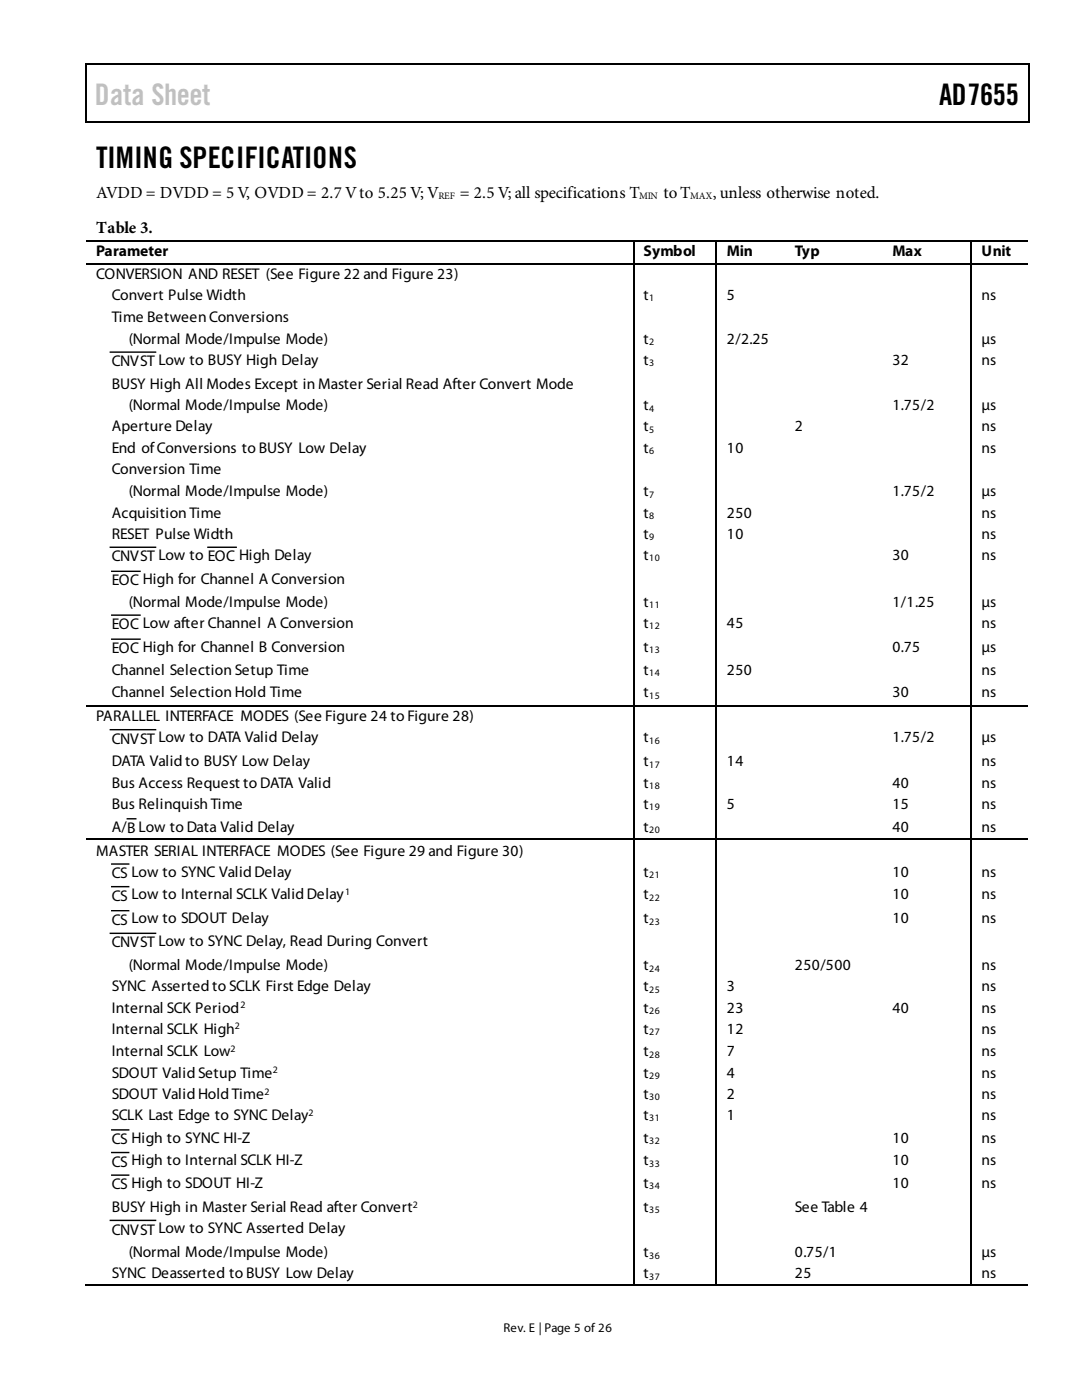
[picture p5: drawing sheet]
<svg xmlns="http://www.w3.org/2000/svg" width="216mm" height="279mm" viewBox="0 0 216 279" stroke-linecap="round" stroke-linejoin="round" font-family="sans-serif">
<defs><g id="words">
<text font-size="5.9" fill="#c1c1c1" x="18.9" y="20.9">Data Sheet</text>
<g font-size="5.9">
<text x="187.4" y="20.9">AD7655</text>
<text x="19.2" y="33.6">TIMING SPECIFICATIONS</text>
</g>
<g font-size="3.4">
<text x="19.2" y="39.5">AVDD = DVDD = 5 V, OVDD = 2.7 V to 5.25 V; V</text>
<text x="91.7" y="39.5">= 2.5 V; all specifications T</text>
<text x="132.4" y="39.5">to T</text>
<text x="142.2" y="39.5">, unless otherwise noted.</text>
<text x="19.2" y="46.6">Table 3.</text>
</g>
<g font-size="3.1">
<text x="19.2" y="51.1">Parameter</text>
<text x="128.4" y="51.1">Symbol</text>
<text x="145.1" y="51.1">Min</text>
<text x="158.6" y="51.1">Typ</text>
<text x="178.1" y="51.1">Max</text>
<text x="195.9" y="51.1">Unit</text>
<text x="19.2" y="55.6">CONVERSION AND RESET (See Figure 22 and Figure 23)</text>
<text x="22.3" y="59.8">Convert Pulse Width</text>
<text x="128.4" y="59.8">t</text>
<text x="145.1" y="59.8">5</text>
<text x="195.9" y="59.8">ns</text>
<text x="22.3" y="64.3">Time Between Conversions</text>
<text x="25.7" y="68.6">(Normal Mode/Impulse Mode)</text>
<text x="128.4" y="68.6">t</text>
<text x="145.1" y="68.6">2/2.25</text>
<text x="195.9" y="68.6">µs</text>
<text x="22.3" y="73.1">CNVST Low to BUSY High Delay</text>
<text x="22.3" y="77.6">BUSY High All Modes Except in Master Serial Read After Convert Mode</text>
<text x="128.4" y="72.8">t</text>
<text x="178.1" y="72.8">32</text>
<text x="195.9" y="72.8">ns</text>
<text x="25.7" y="81.8">(Normal Mode/Impulse Mode)</text>
<text x="128.4" y="81.8">t</text>
<text x="178.1" y="81.8">1.75/2</text>
<text x="195.9" y="81.8">µs</text>
<text x="22.3" y="86.1">Aperture Delay</text>
<text x="128.4" y="86.1">t</text>
<text x="158.6" y="86.1">2</text>
<text x="195.9" y="86.1">ns</text>
<text x="22.3" y="90.3">End of Conversions to BUSY Low Delay</text>
<text x="22.3" y="94.5">Conversion Time</text>
<text x="128.4" y="90.3">t</text>
<text x="145.1" y="90.3">10</text>
<text x="195.9" y="90.3">ns</text>
<text x="25.7" y="99.1">(Normal Mode/Impulse Mode)</text>
<text x="128.4" y="99.1">t</text>
<text x="178.1" y="99.1">1.75/2</text>
<text x="195.9" y="99.1">µs</text>
<text x="22.3" y="103.3">Acquisition Time</text>
<text x="22.3" y="107.5">RESET Pulse Width</text>
<text x="128.4" y="107.5">t</text>
<text x="128.4" y="103.3">t</text>
<text x="145.1" y="103.3">250</text>
<text x="145.1" y="107.5">10</text>
<text x="195.9" y="103.3">ns</text>
<text x="195.9" y="107.5">ns</text>
<text x="22.3" y="112">CNVST Low to EOC High Delay</text>
<text x="128.4" y="111.8">t</text>
<text x="178.1" y="111.8">30</text>
<text x="195.9" y="111.8">ns</text>
<text x="22.3" y="116.8">EOC High for Channel A Conversion</text>
<text x="22.3" y="125.6">EOC Low after Channel A Conversion</text>
<text x="25.7" y="121.1">(Normal Mode/Impulse Mode)</text>
<text x="128.4" y="121.1">t</text>
<text x="128.4" y="125.3">t</text>
<text x="145.1" y="125.3">45</text>
<text x="178.1" y="121.1">1/1.25</text>
<text x="195.9" y="121.1">µs</text>
<text x="195.9" y="125.3">ns</text>
<text x="22.3" y="130.4">EOC High for Channel B Conversion</text>
<text x="128.4" y="130.1">t</text>
<text x="178.1" y="130.1">0.75</text>
<text x="195.9" y="130.1">µs</text>
<text x="22.3" y="134.6">Channel Selection Setup Time</text>
<text x="128.4" y="134.6">t</text>
<text x="145.1" y="134.6">250</text>
<text x="195.9" y="134.6">ns</text>
<text x="19.2" y="143.9">PARALLEL INTERFACE MODES (See Figure 24 to Figure 28)</text>
<text x="22.3" y="139.1">Channel Selection Hold Time</text>
<text x="128.4" y="139.1">t</text>
<text x="178.1" y="139.1">30</text>
<text x="195.9" y="139.1">ns</text>
<text x="22.3" y="148.4">CNVST Low to DATA Valid Delay</text>
<text x="128.4" y="148.2">t</text>
<text x="178.1" y="148.2">1.75/2</text>
<text x="195.9" y="148.2">µs</text>
<text x="22.3" y="153">DATA Valid to BUSY Low Delay</text>
<text x="128.4" y="153">t</text>
<text x="145.1" y="153">14</text>
<text x="195.9" y="153">ns</text>
<text x="22.3" y="157.2">Bus Access Request to DATA Valid</text>
<text x="22.3" y="161.4">Bus Relinquish Time</text>
<text x="128.4" y="157.2">t</text>
<text x="128.4" y="161.4">t</text>
<text x="145.1" y="161.4">5</text>
<text x="178.1" y="161.4">15</text>
<text x="178.1" y="157.2">40</text>
<text x="195.9" y="161.4">ns</text>
<text x="195.9" y="157.2">ns</text>
<text x="22.3" y="165.9">A/B Low to Data Valid Delay</text>
<text x="128.4" y="165.9">t</text>
<text x="178.1" y="165.9">40</text>
<text x="195.9" y="165.9">ns</text>
<text x="19.2" y="170.7">MASTER SERIAL INTERFACE MODES (See Figure 29 and Figure 30)</text>
<text x="22.3" y="175.3">CS Low to SYNC Valid Delay</text>
<text x="22.3" y="179.8">CS Low to Internal SCLK Valid Delay</text>
<text x="128.4" y="179.5">t</text>
<text x="128.4" y="175">t</text>
<text x="178.1" y="175">10</text>
<text x="178.1" y="179.5">10</text>
<text x="195.9" y="175">ns</text>
<text x="195.9" y="179.5">ns</text>
<text x="22.3" y="184.6">CS Low to SDOUT Delay</text>
<text x="128.4" y="184.3">t</text>
<text x="178.1" y="184.3">10</text>
<text x="195.9" y="184.3">ns</text>
<text x="22.3" y="189.1">CNVST Low to SYNC Delay, Read During Convert</text>
<text x="22.3" y="197.8">SYNC Asserted to SCLK First Edge Delay</text>
<text x="25.7" y="193.6">(Normal Mode/Impulse Mode)</text>
<text x="128.4" y="193.6">t</text>
<text x="128.4" y="197.8">t</text>
<text x="145.1" y="197.8">3</text>
<text x="158.6" y="193.6">250/500</text>
<text x="195.9" y="197.8">ns</text>
<text x="195.9" y="193.6">ns</text>
<text x="22.3" y="202.1">Internal SCK Period</text>
<text x="128.4" y="202.1">t</text>
<text x="145.1" y="202.1">23</text>
<text x="178.1" y="202.1">40</text>
<text x="195.9" y="202.1">ns</text>
<text x="22.3" y="206.3">Internal SCLK High</text>
<text x="128.4" y="206.3">t</text>
<text x="145.1" y="206.3">12</text>
<text x="195.9" y="206.3">ns</text>
<text x="22.3" y="210.8">Internal SCLK Low</text>
<text x="22.3" y="215.1">SDOUT Valid Setup Time</text>
<text x="128.4" y="210.8">t</text>
<text x="128.4" y="215.1">t</text>
<text x="145.1" y="210.8">7</text>
<text x="145.1" y="215.1">4</text>
<text x="195.9" y="210.8">ns</text>
<text x="195.9" y="215.1">ns</text>
<text x="22.3" y="219.3">SDOUT Valid Hold Time</text>
<text x="128.4" y="219.3">t</text>
<text x="145.1" y="219.3">2</text>
<text x="195.9" y="219.3">ns</text>
<text x="22.3" y="223.5">SCLK Last Edge to SYNC Delay</text>
<text x="128.4" y="223.5">t</text>
<text x="145.1" y="223.5">1</text>
<text x="195.9" y="223.5">ns</text>
<text x="22.3" y="228.3">CS High to SYNC HI-Z</text>
<text x="22.3" y="232.8">CS High to Internal SCLK HI-Z</text>
<text x="128.4" y="228">t</text>
<text x="128.4" y="232.6">t</text>
<text x="178.1" y="228">10</text>
<text x="178.1" y="232.6">10</text>
<text x="195.9" y="228">ns</text>
<text x="195.9" y="232.6">ns</text>
<text x="22.3" y="237.3">CS High to SDOUT HI-Z</text>
<text x="128.4" y="237.1">t</text>
<text x="178.1" y="237.1">10</text>
<text x="195.9" y="237.1">ns</text>
<text x="22.3" y="241.9">BUSY High in Master Serial Read after Convert</text>
<text x="128.4" y="241.9">t</text>
<text x="158.6" y="241.9">See Table 4</text>
<text x="22.3" y="246.4">CNVST Low to SYNC Asserted Delay</text>
<text x="25.7" y="250.9">(Normal Mode/Impulse Mode)</text>
<text x="128.4" y="250.9">t</text>
<text x="158.6" y="250.9">0.75/1</text>
<text x="195.9" y="250.9">µs</text>
<text x="22.3" y="255.1">SYNC Deasserted to BUSY Low Delay</text>
<text x="128.4" y="255.1">t</text>
<text x="158.6" y="255.1">25</text>
<text x="195.9" y="255.1">ns</text>
</g>
<text font-size="2.5" x="100.5" y="265.9">Rev. E | Page 5 of 26</text>
<g font-size="2">
<text x="87.5" y="39.8">REF</text>
<text x="127.6" y="39.8">MIN</text>
<text x="137.7" y="39.8">MAX</text>
<text x="129.5" y="60.1">1</text>
<text x="129.5" y="68.9">2</text>
<text x="129.5" y="73.1">3</text>
<text x="129.5" y="82.1">4</text>
<text x="129.5" y="86.4">5</text>
<text x="129.5" y="90.6">6</text>
<text x="129.5" y="99.3">7</text>
<text x="129.5" y="103.6">8</text>
<text x="129.5" y="107.8">9</text>
<text x="129.5" y="112">10</text>
<text x="129.5" y="121.4">11</text>
<text x="129.5" y="125.6">12</text>
<text x="129.5" y="130.4">13</text>
<text x="129.5" y="134.9">14</text>
<text x="129.5" y="139.4">15</text>
<text x="129.5" y="148.4">16</text>
<text x="129.5" y="153.2">17</text>
<text x="129.5" y="157.5">18</text>
<text x="129.5" y="161.7">19</text>
<text x="129.5" y="166.2">20</text>
<text x="68.9" y="178.6">1</text>
<text x="129.5" y="175.3">21</text>
<text x="129.5" y="179.8">22</text>
<text x="129.5" y="184.6">23</text>
<text x="129.5" y="193.9">24</text>
<text x="48" y="201.2">2</text>
<text x="129.5" y="198.1">25</text>
<text x="129.5" y="202.4">26</text>
<text x="46" y="210">2</text>
<text x="46.8" y="205.5">2</text>
<text x="129.5" y="206.6">27</text>
<text x="54.5" y="214.2">2</text>
<text x="129.5" y="211.1">28</text>
<text x="129.5" y="215.3">29</text>
<text x="52.8" y="218.4">2</text>
<text x="129.5" y="219.6">30</text>
<text x="61.5" y="222.7">2</text>
<text x="129.5" y="223.8">31</text>
<text x="129.5" y="228.3">32</text>
<text x="129.5" y="232.8">33</text>
<text x="129.5" y="237.3">34</text>
<text x="82.4" y="241">2</text>
<text x="129.5" y="242.1">35</text>
<text x="129.5" y="251.2">36</text>
<text x="129.5" y="255.4">37</text>
</g>
</g></defs>
<g fill="#000">
<path d="M16.9 12.7h.3v1.1h-.3zM16.9 12.7h.3v.3h-.3zM82.7 12.7h.3v.3h-.3zM205.2 12.7h.3v1.1h-.3zM205.2 12.7h.3v.3h-.3zM16.9 24.3h.3v.3h-.3zM82.4 24.3h.3v.3h-.3zM205.2 24.3h.3v.3h-.3zM126.4 48h.3v.3h-.3zM126.4 52.5h.3v.3h-.3zM142.8 48h.3v.3h-.3zM142.8 52.5h.3v.3h-.3z"/>
<path d="M156.9 48h.3v.3h-.3zM156.9 52.5h.3v.3h-.3zM176.4 48h.3v.3h-.3zM176.4 52.5h.3v.3h-.3zM193.6 48h.3v.3h-.3zM193.6 52.5h.3v.3h-.3zM126.4 140.8h.3v.3h-.3zM142.8 140.8h.3v.3h-.3zM156.9 140.8h.3v.3h-.3zM176.4 140.8h.3v.3h-.3zM193.6 140.8h.3v.3h-.3zM126.4 167.4h.3v.2h-.3z"/>
<path d="M142.8 167.4h.3v.2h-.3zM156.9 167.4h.3v.2h-.3zM176.4 167.4h.3v.2h-.3zM193.6 167.4h.3v.2h-.3zM126.4 256.3h.3v.2h-.3zM142.8 256.3h.3v.2h-.3zM156.6 256.3h.3v.2h-.3zM176.1 256.3h.3v.2h-.3zM193.6 256.3h.3v.2h-.3z"/>
</g>
<g fill="none" stroke="#000" stroke-width=".28">
<path d="M17.1 13.8v10.5M17.2 12.8h65.5M83 12.8h122.2M205.3 13.8v10.5M17.2 24.4h188M17.2 48.1h109.2M17.2 52.6h109.2M126.6 48.3v4.2M126.6 52.8v88M126.7 48.1h16.1M126.7 52.6h16.1M142.9 48.3v4.2"/>
<path d="M142.9 52.8v88M143.1 48.1h13.8M143.1 52.6h13.8M157.2 48.1h19.2M157.2 52.6h19.2M176.7 48.1h16.9M176.7 52.6h16.9M193.7 48.3v4.2M193.7 52.8v88M193.9 48.1h11.3M193.9 52.6h11.3M22 70.3h9"/>
<path d="M22 109.2h9M22.3 114h5.6M41.5 109.2h5.6M22.3 122.8h5.6M22.3 127.6h5.6M17.2 141h109.2M22 145.6h9M126.6 141.1v26.3M126.7 141h16.1M142.9 141.1v26.3M143.1 141h13.8M157.2 141h19.2"/>
<path d="M176.7 141h16.9M193.7 141.1v26.3M193.9 141h11.3M17.2 167.5h109.2M22.3 172.4h3.4M22.3 177h3.4M25.4 163.4h1.7M126.6 167.6v88.7M126.7 167.5h16.1M142.9 167.6v88.7M143.1 167.5h13.8M157.2 167.5h19.2"/>
<path d="M176.7 167.5h16.9M193.7 167.6v88.7M193.9 167.5h11.3M22 186.3h9M22.3 181.8h3.4M22.3 225.5h3.4M22.3 230h3.4M22.3 234.5h3.4M16.9 256.4h109.5M22 243.6h9M126.7 256.4h16.1M143.1 256.4h50.5"/>
<path d="M193.9 256.4h11.3"/>
</g>
<use href="#words"/>
</svg>
